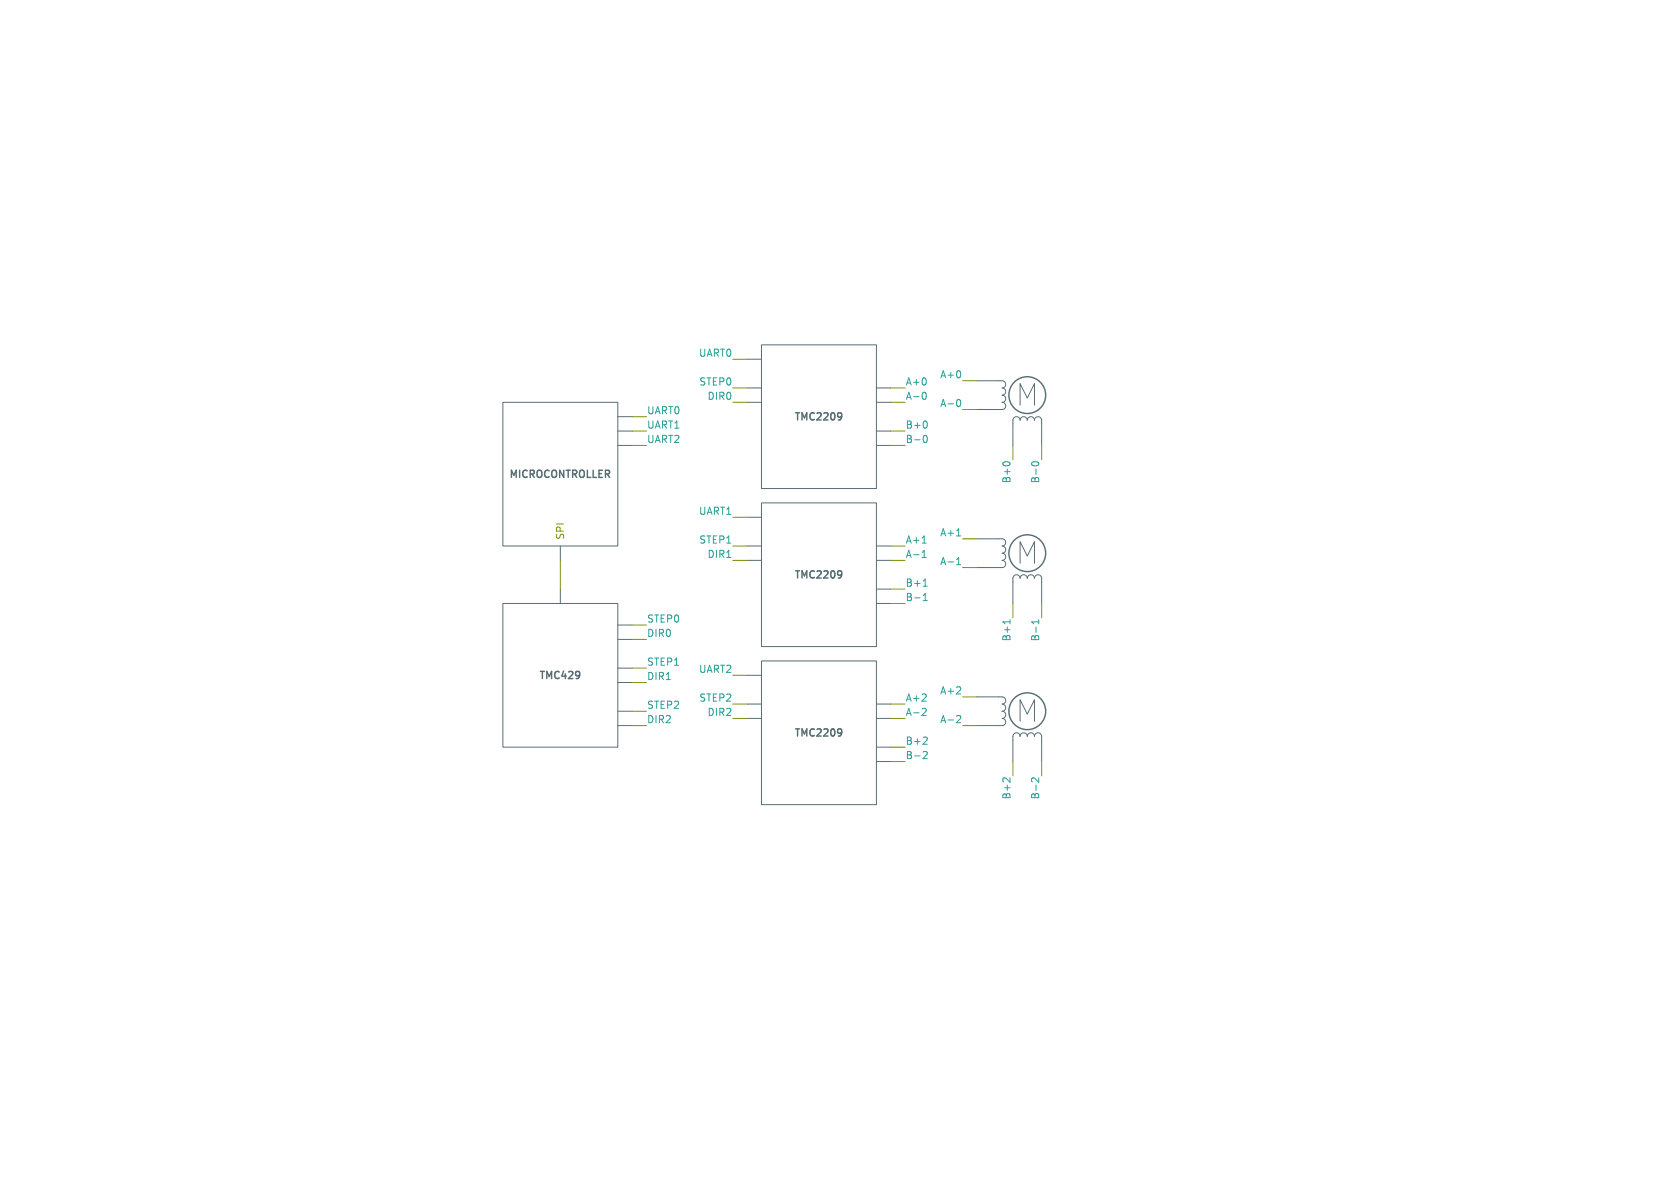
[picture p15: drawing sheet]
(kicad_sch (version 20230121) (generator eeschema)

 (paper "A4")

 (title_block
  (title "Trinamic Wiring")
  (date "2024-08-01")
  (rev "0.5")
  (company "Janelia Research Campus"))

 (lib_symbols
  (symbol "Janelia:DOC_MCU" (pin_numbers hide) (pin_names (offset 1.016)) (in_bom yes) (on_board yes)
   (property "Reference" "MICROCONTROLLER9" (at 0 19.05 0) (effects (font (size 1.27 1.27)) hide))
   (property "Value" "DOC_MCU" (at 0 13.97 0) (effects (font (size 1.524 1.524)) hide))
   (property "Footprint" "" (at -2.54 -26.67 0) (effects (font (size 1.524 1.524)) hide))
   (property "Datasheet" "" (at 0 0 0) (effects (font (size 1.524 1.524)) hide))
   (property "Sim.Enable" "0" (at 0 16.51 0) (effects (font (size 1.27 1.27)) hide))
   (symbol "DOC_MCU_0_1"
    (rectangle (start -10.16 12.7) (end 10.16 -12.7) (stroke (width 0) (type default)) (fill (type none))))
   (symbol "DOC_MCU_1_1"
    (text "MICROCONTROLLER" (at 0 0 0) (effects (font (size 1.27 1.27) bold)))
    (pin input line (at 12.7 7.62 180) (length 2.54) (name "" (effects (font (size 1.27 1.27)))) (number "0" (effects (font (size 1.27 1.27)))))
    (pin output line (at 12.7 10.16 180) (length 2.54) (name "" (effects (font (size 1.27 1.27)))) (number "1" (effects (font (size 1.27 1.27)))))
    (pin input line (at 12.7 -5.08 180) (length 2.54) hide (name "" (effects (font (size 1.27 1.27)))) (number "2" (effects (font (size 1.27 1.27)))))
    (pin output line (at 12.7 -2.54 180) (length 2.54) hide (name "" (effects (font (size 1.27 1.27)))) (number "3" (effects (font (size 1.27 1.27)))))
    (pin output line (at 12.7 -7.62 180) (length 2.54) hide (name "" (effects (font (size 1.27 1.27)))) (number "4" (effects (font (size 1.27 1.27)))))
    (pin input line (at 12.7 -10.16 180) (length 2.54) hide (name "" (effects (font (size 1.27 1.27)))) (number "5" (effects (font (size 1.27 1.27)))))
    (pin output line (at 12.7 5.08 180) (length 2.54) (name "" (effects (font (size 1.27 1.27)))) (number "6" (effects (font (size 1.27 1.27)))))
    (pin input line (at 12.7 2.54 180) (length 2.54) hide (name "" (effects (font (size 1.27 1.27)))) (number "7" (effects (font (size 1.27 1.27)))))
    (pin input line (at 0 -15.24 90) (length 2.54) (name "SPI" (effects (font (size 1.27 1.27)))) (number "8" (effects (font (size 1.27 1.27)))))))
  (symbol "Janelia:DOC_TMC429" (pin_numbers hide) (pin_names (offset 1.016) hide) (in_bom yes) (on_board yes)
   (property "Reference" "TMC2209" (at 0 19.05 0) (do_not_autoplace) (effects (font (size 1.27 1.27)) hide))
   (property "Value" "DOC_TMC429" (at 0 13.97 0) (effects (font (size 1.524 1.524)) hide))
   (property "Footprint" "" (at -2.54 -26.67 0) (effects (font (size 1.524 1.524)) hide))
   (property "Datasheet" "" (at 0 0 0) (effects (font (size 1.524 1.524)) hide))
   (property "Sim.Enable" "0" (at 0 16.51 0) (effects (font (size 1.27 1.27)) hide))
   (symbol "DOC_TMC429_0_1"
    (rectangle (start -10.16 12.7) (end 10.16 -12.7) (stroke (width 0) (type default)) (fill (type none))))
   (symbol "DOC_TMC429_1_1"
    (text "TMC429" (at 0 0 0) (effects (font (size 1.27 1.27) bold)))
    (pin bidirectional line (at 0 15.24 270) (length 2.54) (name "SPI" (effects (font (size 1.27 1.27)))) (number "0" (effects (font (size 1.27 1.27)))))
    (pin passive line (at 12.7 -6.35 180) (length 2.54) (name "STEP2" (effects (font (size 1.27 1.27)))) (number "10" (effects (font (size 1.27 1.27)))))
    (pin passive line (at 12.7 8.89 180) (length 2.54) (name "STEP0" (effects (font (size 1.27 1.27)))) (number "5" (effects (font (size 1.27 1.27)))))
    (pin passive line (at 12.7 6.35 180) (length 2.54) (name "DIR0" (effects (font (size 1.27 1.27)))) (number "6" (effects (font (size 1.27 1.27)))))
    (pin passive line (at 12.7 -1.27 180) (length 2.54) (name "DIR1" (effects (font (size 1.27 1.27)))) (number "7" (effects (font (size 1.27 1.27)))))
    (pin passive line (at 12.7 1.27 180) (length 2.54) (name "STEP1" (effects (font (size 1.27 1.27)))) (number "8" (effects (font (size 1.27 1.27)))))
    (pin passive line (at 12.7 -8.89 180) (length 2.54) (name "DIR2" (effects (font (size 1.27 1.27)))) (number "9" (effects (font (size 1.27 1.27)))))))
  (symbol "Janelia:Stepper_Motor_QSH2818-32-07-006" (pin_numbers hide) (pin_names (offset 0) hide) (in_bom yes) (on_board yes)
   (property "Reference" "M3" (at 5.08 0.4191 0) (effects (font (size 1.27 1.27)) (justify left) hide))
   (property "Value" "Stepper_Motor_QSH2818-32-07-006" (at 5.08 -2.1209 0) (effects (font (size 1.27 1.27)) (justify left) hide))
   (property "Footprint" "" (at 0.254 -0.254 0) (effects (font (size 1.27 1.27)) hide))
   (property "Datasheet" "" (at 0.254 -0.254 0) (effects (font (size 1.27 1.27)) hide))
   (property "Manufacturer" "Trinamic Motion Control" (at 0 13.97 0) (effects (font (size 1.27 1.27)) hide))
   (property "Manufacturer Part Number" "QSH2818-32-07-006" (at 0 16.51 0) (effects (font (size 1.27 1.27)) hide))
   (property "Vendor" "Digi-Key" (at 0 11.43 0) (effects (font (size 1.27 1.27)) hide))
   (property "Vendor Part Number" "1460-1072-ND" (at 0 19.05 0) (effects (font (size 1.27 1.27)) hide))
   (property "Sim.Enable" "0" (at 0 0 0) (effects (font (size 1.27 1.27)) hide))
   (symbol "Stepper_Motor_QSH2818-32-07-006_0_0"
    (polyline (pts (xy -1.27 -1.778) (xy -1.27 2.032) (xy 0 -0.508) (xy 1.27 2.032) (xy 1.27 -1.778)) (stroke (width 0) (type default)) (fill (type none))))
   (symbol "Stepper_Motor_QSH2818-32-07-006_0_1"
    (arc (start -4.445 -2.54) (mid -3.8127 -1.905) (end -4.445 -1.27) (stroke (width 0) (type default)) (fill (type none)))
    (arc (start -4.445 -1.27) (mid -3.8127 -0.635) (end -4.445 0) (stroke (width 0) (type default)) (fill (type none)))
    (arc (start -4.445 0) (mid -3.8127 0.635) (end -4.445 1.27) (stroke (width 0) (type default)) (fill (type none)))
    (arc (start -4.445 1.27) (mid -3.8127 1.905) (end -4.445 2.54) (stroke (width 0) (type default)) (fill (type none)))
    (arc (start -1.27 -4.445) (mid -1.905 -3.8127) (end -2.54 -4.445) (stroke (width 0) (type default)) (fill (type none)))
    (arc (start 0 -4.445) (mid -0.635 -3.8127) (end -1.27 -4.445) (stroke (width 0) (type default)) (fill (type none)))
    (polyline (pts (xy -5.08 -2.54) (xy -4.445 -2.54)) (stroke (width 0) (type default)) (fill (type none)))
    (polyline (pts (xy -5.08 2.54) (xy -4.445 2.54)) (stroke (width 0) (type default)) (fill (type none)))
    (polyline (pts (xy -2.54 -5.08) (xy -2.54 -4.445)) (stroke (width 0) (type default)) (fill (type none)))
    (polyline (pts (xy 2.54 -5.08) (xy 2.54 -4.445)) (stroke (width 0) (type default)) (fill (type none)))
    (circle (center 0 0) (radius 3.2512) (stroke (width 0.254) (type default)) (fill (type none)))
    (arc (start 1.27 -4.445) (mid 0.635 -3.8127) (end 0 -4.445) (stroke (width 0) (type default)) (fill (type none)))
    (arc (start 2.54 -4.445) (mid 1.905 -3.8127) (end 1.27 -4.445) (stroke (width 0) (type default)) (fill (type none))))
   (symbol "Stepper_Motor_QSH2818-32-07-006_1_1"
    (pin passive line (at -8.89 2.54 0) (length 3.81) (name "BLK" (effects (font (size 1.27 1.27)))) (number "A" (effects (font (size 1.27 1.27)))))
    (pin passive line (at -8.89 -2.54 0) (length 3.81) (name "GRN" (effects (font (size 1.27 1.27)))) (number "A-" (effects (font (size 1.27 1.27)))))
    (pin passive line (at -2.54 -8.89 90) (length 3.81) (name "RED" (effects (font (size 1.27 1.27)))) (number "B" (effects (font (size 1.27 1.27)))))
    (pin passive line (at 2.54 -8.89 90) (length 3.81) (name "BLU" (effects (font (size 1.27 1.27)))) (number "B-" (effects (font (size 1.27 1.27)))))))
  (symbol "Janelia:TMC2209_DOC" (pin_numbers hide) (pin_names (offset 1.016) hide) (in_bom yes) (on_board yes)
   (property "Reference" "TMC15" (at 0 19.05 0) (effects (font (size 1.27 1.27)) hide))
   (property "Value" "TMC2209_DOC" (at 0 13.97 0) (effects (font (size 1.524 1.524)) hide))
   (property "Footprint" "" (at -2.54 -26.67 0) (effects (font (size 1.524 1.524)) hide))
   (property "Datasheet" "" (at 0 0 0) (effects (font (size 1.524 1.524)) hide))
   (property "Sim.Enable" "0" (at 0 16.51 0) (effects (font (size 1.27 1.27)) hide))
   (symbol "TMC2209_DOC_0_1"
    (rectangle (start -10.16 12.7) (end 10.16 -12.7) (stroke (width 0) (type default)) (fill (type none))))
   (symbol "TMC2209_DOC_1_1"
    (text "TMC2209" (at 0 0 0) (effects (font (size 1.27 1.27) bold)))
    (pin bidirectional line (at -12.7 10.16 0) (length 2.54) (name "UART" (effects (font (size 1.27 1.27)))) (number "0" (effects (font (size 1.27 1.27)))))
    (pin input line (at -12.7 5.08 0) (length 2.54) (name "STEP" (effects (font (size 1.27 1.27)))) (number "1" (effects (font (size 1.27 1.27)))))
    (pin input line (at -12.7 -5.08 0) (length 2.54) hide (name "AD1" (effects (font (size 1.27 1.27)))) (number "10" (effects (font (size 1.27 1.27)))))
    (pin input line (at -12.7 2.54 0) (length 2.54) (name "DIR" (effects (font (size 1.27 1.27)))) (number "2" (effects (font (size 1.27 1.27)))))
    (pin passive line (at 2.54 -15.24 90) (length 2.54) hide (name "BRA" (effects (font (size 1.27 1.27)))) (number "3" (effects (font (size 1.27 1.27)))))
    (pin passive line (at 7.62 -15.24 90) (length 2.54) hide (name "BRB" (effects (font (size 1.27 1.27)))) (number "4" (effects (font (size 1.27 1.27)))))
    (pin passive line (at 12.7 5.08 180) (length 2.54) (name "" (effects (font (size 1.27 1.27)))) (number "5" (effects (font (size 1.27 1.27)))))
    (pin passive line (at 12.7 2.54 180) (length 2.54) (name "" (effects (font (size 1.27 1.27)))) (number "6" (effects (font (size 1.27 1.27)))))
    (pin passive line (at 12.7 -2.54 180) (length 2.54) (name "" (effects (font (size 1.27 1.27)))) (number "7" (effects (font (size 1.27 1.27)))))
    (pin passive line (at 12.7 -5.08 180) (length 2.54) (name "" (effects (font (size 1.27 1.27)))) (number "8" (effects (font (size 1.27 1.27)))))
    (pin input line (at -12.7 -2.54 0) (length 2.54) hide (name "AD0" (effects (font (size 1.27 1.27)))) (number "9" (effects (font (size 1.27 1.27))))))))


 (wire (pts (xy 129.54 68.58) (xy 132.08 68.58)) (stroke (width 0) (type default)))
 (wire (pts (xy 114.3 76.2) (xy 111.76 76.2)) (stroke (width 0) (type default)))
 (wire (pts (xy 160.02 68.58) (xy 157.48 68.58)) (stroke (width 0) (type default)))
 (wire (pts (xy 160.02 104.14) (xy 157.48 104.14)) (stroke (width 0) (type default)))
 (wire (pts (xy 170.18 95.25) (xy 172.72 95.25)) (stroke (width 0) (type default)))
 (wire (pts (xy 160.02 132.08) (xy 157.48 132.08)) (stroke (width 0) (type default)))
 (wire (pts (xy 99.06 99.06) (xy 99.06 104.14)) (stroke (width 0) (type default)))
 (wire (pts (xy 170.18 67.31) (xy 172.72 67.31)) (stroke (width 0) (type default)))
 (wire (pts (xy 170.18 123.19) (xy 172.72 123.19)) (stroke (width 0) (type default)))
 (wire (pts (xy 160.02 134.62) (xy 157.48 134.62)) (stroke (width 0) (type default)))
 (wire (pts (xy 114.3 78.74) (xy 111.76 78.74)) (stroke (width 0) (type default)))
 (wire (pts (xy 129.54 63.5) (xy 132.08 63.5)) (stroke (width 0) (type default)))
 (wire (pts (xy 129.54 91.44) (xy 132.08 91.44)) (stroke (width 0) (type default)))
 (wire (pts (xy 114.3 128.27) (xy 111.76 128.27)) (stroke (width 0) (type default)))
 (wire (pts (xy 170.18 72.39) (xy 172.72 72.39)) (stroke (width 0) (type default)))
 (wire (pts (xy 160.02 99.06) (xy 157.48 99.06)) (stroke (width 0) (type default)))
 (wire (pts (xy 129.54 124.46) (xy 132.08 124.46)) (stroke (width 0) (type default)))
 (wire (pts (xy 160.02 78.74) (xy 157.48 78.74)) (stroke (width 0) (type default)))
 (wire (pts (xy 170.18 128.27) (xy 172.72 128.27)) (stroke (width 0) (type default)))
 (wire (pts (xy 160.02 127) (xy 157.48 127)) (stroke (width 0) (type default)))
 (wire (pts (xy 129.54 127) (xy 132.08 127)) (stroke (width 0) (type default)))
 (wire (pts (xy 114.3 118.11) (xy 111.76 118.11)) (stroke (width 0) (type default)))
 (wire (pts (xy 129.54 71.12) (xy 132.08 71.12)) (stroke (width 0) (type default)))
 (wire (pts (xy 129.54 119.38) (xy 132.08 119.38)) (stroke (width 0) (type default)))
 (wire (pts (xy 184.15 81.28) (xy 184.15 78.74)) (stroke (width 0) (type default)))
 (wire (pts (xy 179.07 137.16) (xy 179.07 134.62)) (stroke (width 0) (type default)))
 (wire (pts (xy 129.54 99.06) (xy 132.08 99.06)) (stroke (width 0) (type default)))
 (wire (pts (xy 184.15 137.16) (xy 184.15 134.62)) (stroke (width 0) (type default)))
 (wire (pts (xy 179.07 81.28) (xy 179.07 78.74)) (stroke (width 0) (type default)))
 (wire (pts (xy 184.15 109.22) (xy 184.15 106.68)) (stroke (width 0) (type default)))
 (wire (pts (xy 114.3 125.73) (xy 111.76 125.73)) (stroke (width 0) (type default)))
 (wire (pts (xy 179.07 109.22) (xy 179.07 106.68)) (stroke (width 0) (type default)))
 (wire (pts (xy 114.3 113.03) (xy 111.76 113.03)) (stroke (width 0) (type default)))
 (wire (pts (xy 129.54 96.52) (xy 132.08 96.52)) (stroke (width 0) (type default)))
 (wire (pts (xy 170.18 100.33) (xy 172.72 100.33)) (stroke (width 0) (type default)))
 (wire (pts (xy 114.3 73.66) (xy 111.76 73.66)) (stroke (width 0) (type default)))
 (wire (pts (xy 160.02 106.68) (xy 157.48 106.68)) (stroke (width 0) (type default)))
 (wire (pts (xy 114.3 120.65) (xy 111.76 120.65)) (stroke (width 0) (type default)))
 (wire (pts (xy 160.02 71.12) (xy 157.48 71.12)) (stroke (width 0) (type default)))
 (wire (pts (xy 114.3 110.49) (xy 111.76 110.49)) (stroke (width 0) (type default)))
 (wire (pts (xy 160.02 76.2) (xy 157.48 76.2)) (stroke (width 0) (type default)))
 (wire (pts (xy 160.02 96.52) (xy 157.48 96.52)) (stroke (width 0) (type default)))
 (wire (pts (xy 160.02 124.46) (xy 157.48 124.46)) (stroke (width 0) (type default)))

 (label "A-2" (at 160.02 127 0) (fields_autoplaced) (effects (font (size 1.27 1.27)) (justify left bottom)))
 (label "B+0" (at 160.02 76.2 0) (fields_autoplaced) (effects (font (size 1.27 1.27)) (justify left bottom)))
 (label "STEP1" (at 129.54 96.52 180) (fields_autoplaced) (effects (font (size 1.27 1.27)) (justify right bottom)))
 (label "A-0" (at 170.18 72.39 180) (fields_autoplaced) (effects (font (size 1.27 1.27)) (justify right bottom)))
 (label "B-1" (at 160.02 106.68 0) (fields_autoplaced) (effects (font (size 1.27 1.27)) (justify left bottom)))
 (label "UART2" (at 129.54 119.38 180) (fields_autoplaced) (effects (font (size 1.27 1.27)) (justify right bottom)))
 (label "STEP0" (at 129.54 68.58 180) (fields_autoplaced) (effects (font (size 1.27 1.27)) (justify right bottom)))
 (label "STEP2" (at 129.54 124.46 180) (fields_autoplaced) (effects (font (size 1.27 1.27)) (justify right bottom)))
 (label "B+1" (at 179.07 109.22 270) (fields_autoplaced) (effects (font (size 1.27 1.27)) (justify right bottom)))
 (label "A+2" (at 170.18 123.19 180) (fields_autoplaced) (effects (font (size 1.27 1.27)) (justify right bottom)))
 (label "A+1" (at 160.02 96.52 0) (fields_autoplaced) (effects (font (size 1.27 1.27)) (justify left bottom)))
 (label "B-2" (at 184.15 137.16 270) (fields_autoplaced) (effects (font (size 1.27 1.27)) (justify right bottom)))
 (label "B+0" (at 179.07 81.28 270) (fields_autoplaced) (effects (font (size 1.27 1.27)) (justify right bottom)))
 (label "A+0" (at 170.18 67.31 180) (fields_autoplaced) (effects (font (size 1.27 1.27)) (justify right bottom)))
 (label "STEP0" (at 114.3 110.49 0) (fields_autoplaced) (effects (font (size 1.27 1.27)) (justify left bottom)))
 (label "UART0" (at 129.54 63.5 180) (fields_autoplaced) (effects (font (size 1.27 1.27)) (justify right bottom)))
 (label "STEP2" (at 114.3 125.73 0) (fields_autoplaced) (effects (font (size 1.27 1.27)) (justify left bottom)))
 (label "A-2" (at 170.18 128.27 180) (fields_autoplaced) (effects (font (size 1.27 1.27)) (justify right bottom)))
 (label "B-0" (at 160.02 78.74 0) (fields_autoplaced) (effects (font (size 1.27 1.27)) (justify left bottom)))
 (label "A+1" (at 170.18 95.25 180) (fields_autoplaced) (effects (font (size 1.27 1.27)) (justify right bottom)))
 (label "B-2" (at 160.02 134.62 0) (fields_autoplaced) (effects (font (size 1.27 1.27)) (justify left bottom)))
 (label "A-1" (at 160.02 99.06 0) (fields_autoplaced) (effects (font (size 1.27 1.27)) (justify left bottom)))
 (label "B-0" (at 184.15 81.28 270) (fields_autoplaced) (effects (font (size 1.27 1.27)) (justify right bottom)))
 (label "UART2" (at 114.3 78.74 0) (fields_autoplaced) (effects (font (size 1.27 1.27)) (justify left bottom)))
 (label "UART1" (at 129.54 91.44 180) (fields_autoplaced) (effects (font (size 1.27 1.27)) (justify right bottom)))
 (label "UART1" (at 114.3 76.2 0) (fields_autoplaced) (effects (font (size 1.27 1.27)) (justify left bottom)))
 (label "DIR2" (at 114.3 128.27 0) (fields_autoplaced) (effects (font (size 1.27 1.27)) (justify left bottom)))
 (label "A-0" (at 160.02 71.12 0) (fields_autoplaced) (effects (font (size 1.27 1.27)) (justify left bottom)))
 (label "A+0" (at 160.02 68.58 0) (fields_autoplaced) (effects (font (size 1.27 1.27)) (justify left bottom)))
 (label "UART0" (at 114.3 73.66 0) (fields_autoplaced) (effects (font (size 1.27 1.27)) (justify left bottom)))
 (label "DIR0" (at 129.54 71.12 180) (fields_autoplaced) (effects (font (size 1.27 1.27)) (justify right bottom)))
 (label "B+2" (at 179.07 137.16 270) (fields_autoplaced) (effects (font (size 1.27 1.27)) (justify right bottom)))
 (label "B+2" (at 160.02 132.08 0) (fields_autoplaced) (effects (font (size 1.27 1.27)) (justify left bottom)))
 (label "DIR0" (at 114.3 113.03 0) (fields_autoplaced) (effects (font (size 1.27 1.27)) (justify left bottom)))
 (label "B-1" (at 184.15 109.22 270) (fields_autoplaced) (effects (font (size 1.27 1.27)) (justify right bottom)))
 (label "DIR1" (at 129.54 99.06 180) (fields_autoplaced) (effects (font (size 1.27 1.27)) (justify right bottom)))
 (label "DIR2" (at 129.54 127 180) (fields_autoplaced) (effects (font (size 1.27 1.27)) (justify right bottom)))
 (label "STEP1" (at 114.3 118.11 0) (fields_autoplaced) (effects (font (size 1.27 1.27)) (justify left bottom)))
 (label "A-1" (at 170.18 100.33 180) (fields_autoplaced) (effects (font (size 1.27 1.27)) (justify right bottom)))
 (label "DIR1" (at 114.3 120.65 0) (fields_autoplaced) (effects (font (size 1.27 1.27)) (justify left bottom)))
 (label "B+1" (at 160.02 104.14 0) (fields_autoplaced) (effects (font (size 1.27 1.27)) (justify left bottom)))
 (label "A+2" (at 160.02 124.46 0) (fields_autoplaced) (effects (font (size 1.27 1.27)) (justify left bottom)))

 (symbol (lib_id "Janelia:TMC2209_DOC") (at 144.78 129.54 0) (unit 1) (in_bom yes) (on_board yes) (dnp no) (fields_autoplaced)
  (property "Reference" "TMC18" (at 144.78 110.49 0) (effects (font (size 1.27 1.27)) hide))
  (property "Value" "TMC2209_DOC" (at 144.78 115.57 0) (effects (font (size 1.524 1.524)) hide))
  (property "Footprint" "" (at 142.24 156.21 0) (effects (font (size 1.524 1.524)) hide))
  (property "Datasheet" "" (at 144.78 129.54 0) (effects (font (size 1.524 1.524)) hide))
  (property "Sim.Enable" "0" (at 144.78 113.03 0) (effects (font (size 1.27 1.27)) hide)) (pin "0") (pin "1") (pin "10") (pin "2") (pin "3") (pin "4") (pin "5") (pin "6") (pin "7") (pin "8") (pin "9"))

 (symbol (lib_id "Janelia:Stepper_Motor_QSH2818-32-07-006") (at 181.61 69.85 0) (unit 1) (in_bom yes) (on_board yes) (dnp no) (fields_autoplaced)
  (property "Reference" "M5" (at 186.69 69.4309 0) (effects (font (size 1.27 1.27)) (justify left) hide))
  (property "Value" "Stepper_Motor_QSH2818-32-07-006" (at 186.69 71.9709 0) (effects (font (size 1.27 1.27)) (justify left) hide))
  (property "Footprint" "" (at 181.864 70.104 0) (effects (font (size 1.27 1.27)) hide))
  (property "Datasheet" "" (at 181.864 70.104 0) (effects (font (size 1.27 1.27)) hide))
  (property "Manufacturer" "Trinamic Motion Control" (at 181.61 55.88 0) (effects (font (size 1.27 1.27)) hide))
  (property "Manufacturer Part Number" "QSH2818-32-07-006" (at 181.61 53.34 0) (effects (font (size 1.27 1.27)) hide))
  (property "Vendor" "Digi-Key" (at 181.61 58.42 0) (effects (font (size 1.27 1.27)) hide))
  (property "Vendor Part Number" "1460-1072-ND" (at 181.61 50.8 0) (effects (font (size 1.27 1.27)) hide))
  (property "Sim.Enable" "0" (at 181.61 69.85 0) (effects (font (size 1.27 1.27)) hide)) (pin "A") (pin "A-") (pin "B") (pin "B-"))

 (symbol (lib_id "Janelia:TMC2209_DOC") (at 144.78 101.6 0) (unit 1) (in_bom yes) (on_board yes) (dnp no) (fields_autoplaced)
  (property "Reference" "TMC17" (at 144.78 82.55 0) (effects (font (size 1.27 1.27)) hide))
  (property "Value" "TMC2209_DOC" (at 144.78 87.63 0) (effects (font (size 1.524 1.524)) hide))
  (property "Footprint" "" (at 142.24 128.27 0) (effects (font (size 1.524 1.524)) hide))
  (property "Datasheet" "" (at 144.78 101.6 0) (effects (font (size 1.524 1.524)) hide))
  (property "Sim.Enable" "0" (at 144.78 85.09 0) (effects (font (size 1.27 1.27)) hide)) (pin "0") (pin "1") (pin "10") (pin "2") (pin "3") (pin "4") (pin "5") (pin "6") (pin "7") (pin "8") (pin "9"))

 (symbol (lib_id "Janelia:DOC_TMC429") (at 99.06 119.38 0) (unit 1) (in_bom yes) (on_board yes) (dnp no) (fields_autoplaced)
  (property "Reference" "TMC16" (at 99.06 100.33 0) (do_not_autoplace) (effects (font (size 1.27 1.27)) hide))
  (property "Value" "DOC_TMC429" (at 99.06 105.41 0) (effects (font (size 1.524 1.524)) hide))
  (property "Footprint" "" (at 96.52 146.05 0) (effects (font (size 1.524 1.524)) hide))
  (property "Datasheet" "" (at 99.06 119.38 0) (effects (font (size 1.524 1.524)) hide))
  (property "Sim.Enable" "0" (at 99.06 102.87 0) (effects (font (size 1.27 1.27)) hide)) (pin "0") (pin "10") (pin "5") (pin "6") (pin "7") (pin "8") (pin "9"))

 (symbol (lib_id "Janelia:TMC2209_DOC") (at 144.78 73.66 0) (unit 1) (in_bom yes) (on_board yes) (dnp no) (fields_autoplaced)
  (property "Reference" "TMC15" (at 144.78 54.61 0) (effects (font (size 1.27 1.27)) hide))
  (property "Value" "TMC2209_DOC" (at 144.78 59.69 0) (effects (font (size 1.524 1.524)) hide))
  (property "Footprint" "" (at 142.24 100.33 0) (effects (font (size 1.524 1.524)) hide))
  (property "Datasheet" "" (at 144.78 73.66 0) (effects (font (size 1.524 1.524)) hide))
  (property "Sim.Enable" "0" (at 144.78 57.15 0) (effects (font (size 1.27 1.27)) hide)) (pin "0") (pin "1") (pin "10") (pin "2") (pin "3") (pin "4") (pin "5") (pin "6") (pin "7") (pin "8") (pin "9"))

 (symbol (lib_id "Janelia:DOC_MCU") (at 99.06 83.82 0) (unit 1) (in_bom yes) (on_board yes) (dnp no) (fields_autoplaced)
  (property "Reference" "MICROCONTROLLER9" (at 99.06 64.77 0) (effects (font (size 1.27 1.27)) hide))
  (property "Value" "DOC_MCU" (at 99.06 69.85 0) (effects (font (size 1.524 1.524)) hide))
  (property "Footprint" "" (at 96.52 110.49 0) (effects (font (size 1.524 1.524)) hide))
  (property "Datasheet" "" (at 99.06 83.82 0) (effects (font (size 1.524 1.524)) hide))
  (property "Sim.Enable" "0" (at 99.06 67.31 0) (effects (font (size 1.27 1.27)) hide)) (pin "0") (pin "1") (pin "2") (pin "3") (pin "4") (pin "5") (pin "6") (pin "7") (pin "8"))

 (symbol (lib_id "Janelia:Stepper_Motor_QSH2818-32-07-006") (at 181.61 125.73 0) (unit 1) (in_bom yes) (on_board yes) (dnp no) (fields_autoplaced)
  (property "Reference" "M7" (at 186.69 125.3109 0) (effects (font (size 1.27 1.27)) (justify left) hide))
  (property "Value" "Stepper_Motor_QSH2818-32-07-006" (at 186.69 127.8509 0) (effects (font (size 1.27 1.27)) (justify left) hide))
  (property "Footprint" "" (at 181.864 125.984 0) (effects (font (size 1.27 1.27)) hide))
  (property "Datasheet" "" (at 181.864 125.984 0) (effects (font (size 1.27 1.27)) hide))
  (property "Manufacturer" "Trinamic Motion Control" (at 181.61 111.76 0) (effects (font (size 1.27 1.27)) hide))
  (property "Manufacturer Part Number" "QSH2818-32-07-006" (at 181.61 109.22 0) (effects (font (size 1.27 1.27)) hide))
  (property "Vendor" "Digi-Key" (at 181.61 114.3 0) (effects (font (size 1.27 1.27)) hide))
  (property "Vendor Part Number" "1460-1072-ND" (at 181.61 106.68 0) (effects (font (size 1.27 1.27)) hide))
  (property "Sim.Enable" "0" (at 181.61 125.73 0) (effects (font (size 1.27 1.27)) hide)) (pin "A") (pin "A-") (pin "B") (pin "B-"))

 (symbol (lib_id "Janelia:Stepper_Motor_QSH2818-32-07-006") (at 181.61 97.79 0) (unit 1) (in_bom yes) (on_board yes) (dnp no) (fields_autoplaced)
  (property "Reference" "M6" (at 186.69 97.3709 0) (effects (font (size 1.27 1.27)) (justify left) hide))
  (property "Value" "Stepper_Motor_QSH2818-32-07-006" (at 186.69 99.9109 0) (effects (font (size 1.27 1.27)) (justify left) hide))
  (property "Footprint" "" (at 181.864 98.044 0) (effects (font (size 1.27 1.27)) hide))
  (property "Datasheet" "" (at 181.864 98.044 0) (effects (font (size 1.27 1.27)) hide))
  (property "Manufacturer" "Trinamic Motion Control" (at 181.61 83.82 0) (effects (font (size 1.27 1.27)) hide))
  (property "Manufacturer Part Number" "QSH2818-32-07-006" (at 181.61 81.28 0) (effects (font (size 1.27 1.27)) hide))
  (property "Vendor" "Digi-Key" (at 181.61 86.36 0) (effects (font (size 1.27 1.27)) hide))
  (property "Vendor Part Number" "1460-1072-ND" (at 181.61 78.74 0) (effects (font (size 1.27 1.27)) hide))
  (property "Sim.Enable" "0" (at 181.61 97.79 0) (effects (font (size 1.27 1.27)) hide)) (pin "A") (pin "A-") (pin "B") (pin "B-")))
